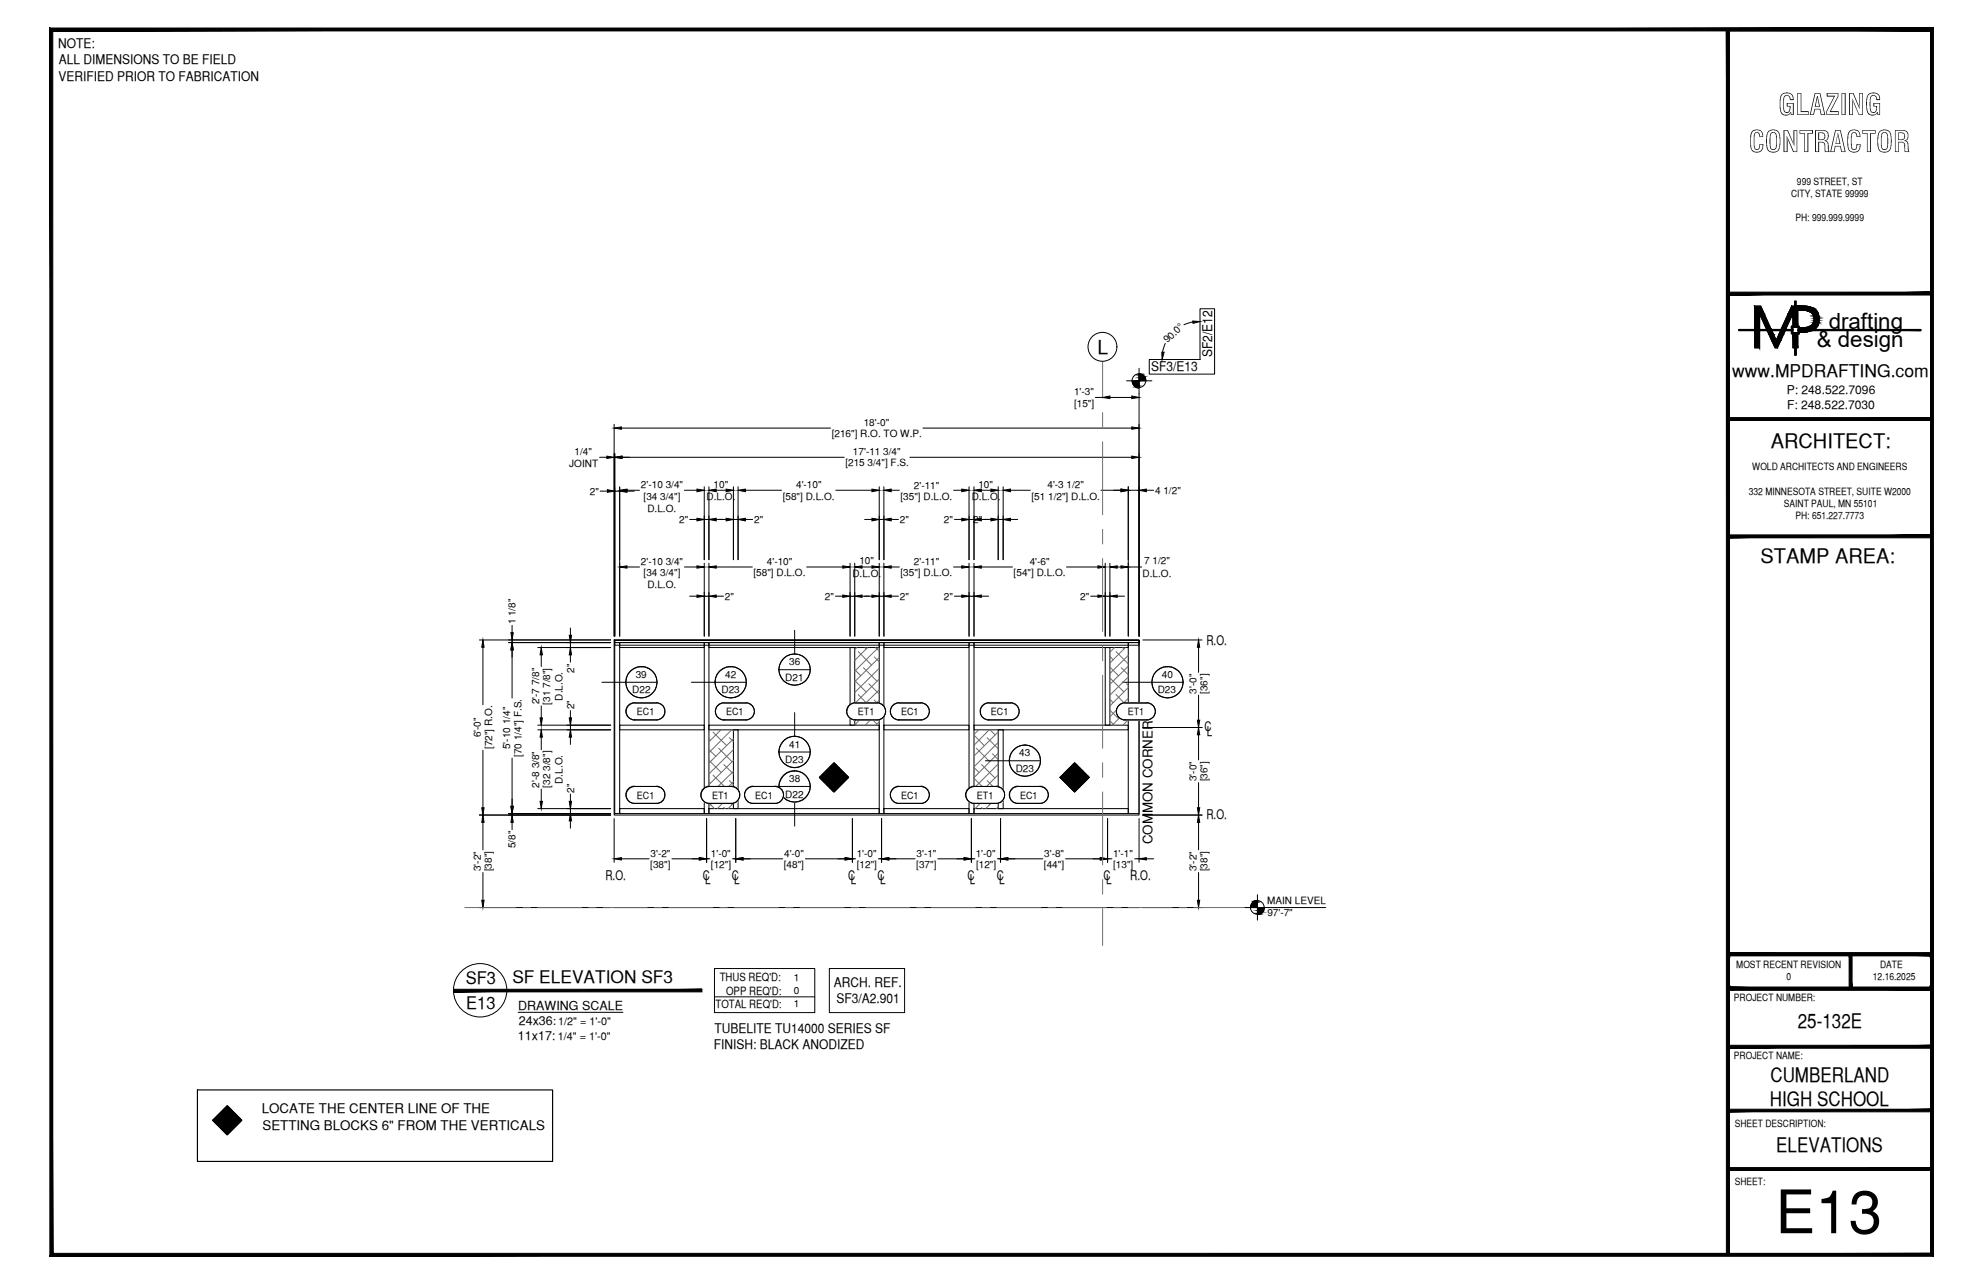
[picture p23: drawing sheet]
<svg xmlns="http://www.w3.org/2000/svg" width="432mm" height="279mm" viewBox="0 0 432 279" stroke-linecap="round" stroke-linejoin="round" font-family="sans-serif">
<defs><g id="words">
<text font-size="13.1" x="386.6" y="268.4">E13</text>
<g font-size="6.3">
<text x="387.2" y="25">GLAZING</text>
<text x="380.8" y="33.1">CONTRACTOR</text>
</g>
<g font-size="4.9">
<text x="398.2" y="71.5">drafting</text>
<text x="395.6" y="75.5">&amp; design</text>
</g>
<g font-size="4.4">
<text x="385.6" y="97.5">ARCHITECT:</text>
<text x="383.3" y="122.5">STAMP AREA:</text>
<text x="391.5" y="223.7">25-132E</text>
<text x="385.5" y="235.4">CUMBERLAND</text>
<text x="385.4" y="240.7">HIGH SCHOOL</text>
<text x="386.8" y="250.7">ELEVATIONS</text>
</g>
<text font-size="4.2" x="239" y="77">L</text>
<g font-size="3.8">
<text x="377.2" y="82">www.MPDRAFTING.com</text>
<text x="101.4" y="214.2">SF3</text>
<text x="111.6" y="213.9">SF ELEVATION SF3</text>
<text x="101.5" y="219.5">E13</text>
</g>
<g font-size="2.9">
<text x="12.6" y="10.5">NOTE:</text>
<text x="12.8" y="17.7">VERIFIED PRIOR TO FABRICATION</text>
<text x="12.8" y="14">ALL DIMENSIONS TO BE FIELD</text>
<text x="264" y="77.8" transform="rotate(-90 264 77.8)">SF2/E12</text>
<text x="250.7" y="80.8">SF3/E13</text>
<text x="262.7" y="140.4">R.O.</text>
<text x="262.3" y="159.1">C</text>
<text x="262.8" y="160.1">L</text>
<text x="262.7" y="178.2">R.O.</text>
<text x="251" y="183.7" transform="rotate(-90 251 183.7)">COMMON CORNER</text>
<text x="131.8" y="191.4">R.O.</text>
<text x="153" y="191.4">C</text>
<text x="159.3" y="191.4">C</text>
<text x="184.7" y="191.4">C</text>
<text x="191.1" y="191.4">C</text>
<text x="210.7" y="191.4">C</text>
<text x="217" y="191.4">C</text>
<text x="240.3" y="191.4">C</text>
<text x="246.1" y="191.4">R.O.</text>
<text x="153.5" y="192.3">L</text>
<text x="159.9" y="192.3">L</text>
<text x="185.3" y="192.3">L</text>
<text x="191.6" y="192.3">L</text>
<text x="211.2" y="192.3">L</text>
<text x="217.6" y="192.3">L</text>
<text x="240.9" y="192.3">L</text>
<text x="181.5" y="214.8">ARCH. REF.</text>
<text x="182.1" y="218.3">SF3/A2.901</text>
<text x="155.6" y="224.8">TUBELITE TU14000 SERIES SF</text>
<text x="155.4" y="228.3">FINISH: BLACK ANODIZED</text>
<text x="57" y="242.3">LOCATE THE CENTER LINE OF THE</text>
<text x="57.1" y="245.9">SETTING BLOCKS 6&quot; FROM THE VERTICALS</text>
</g>
<g font-size="2.7">
<text x="112.8" y="219.7">DRAWING SCALE</text>
<text x="112.8" y="226.3">11x17:</text>
<text x="113" y="223">24x36:</text>
</g>
<g font-size="2.6">
<text x="389.1" y="85.8">P: 248.522.7096</text>
<text x="389.1" y="89">F: 248.522.7030</text>
</g>
<g font-size="2.5">
<text x="156.7" y="213.6">THUS REQ'D:</text>
<text x="155.8" y="219.3">TOTAL REQ'D:</text>
<text x="158.1" y="216.5">OPP REQ'D:</text>
</g>
<g font-size="2.4">
<text x="121.5" y="226.3">1/4&quot; = 1'-0&quot;</text>
<text x="121.5" y="223.1">1/2&quot; = 1'-0&quot;</text>
</g>
<g font-size="2.2">
<text x="391.3" y="40.2">999 STREET, ST</text>
<text x="390" y="42.9">CITY, STATE 99999</text>
<text x="391" y="48.2">PH: 999.999.9999</text>
<text x="254.3" y="74.7" transform="rotate(-45 254.3 74.7)">90.0°</text>
<text x="233.9" y="86">1'-3&quot;</text>
<text x="233.9" y="88.5">[15&quot;]</text>
<text x="181.1" y="95.1">[216&quot;] R.O. TO W.P.</text>
<text x="188.1" y="92.7">18'-0&quot;</text>
<text x="124" y="101.6">JOINT</text>
<text x="125.1" y="98.9">1/4&quot;</text>
<text x="184.1" y="101.5">[215 3/4&quot;] F.S.</text>
<text x="185.7" y="99.1">17'-11 3/4&quot;</text>
<text x="128.5" y="107.6">2&quot;</text>
<text x="139.6" y="106.2">2'-10 3/4&quot;</text>
<text x="155.4" y="106.2">10&quot;</text>
<text x="173.4" y="106.2">4'-10&quot;</text>
<text x="199" y="106.3">2'-11&quot;</text>
<text x="213" y="106.2">10&quot;</text>
<text x="228.1" y="106.2">4'-3 1/2&quot;</text>
<text x="251.5" y="107.5">4 1/2&quot;</text>
<text x="380.8" y="107.6">332 MINNESOTA STREET, SUITE W2000</text>
<text x="381.6" y="102.3">WOLD ARCHITECTS AND ENGINEERS</text>
<text x="140.1" y="108.7">[34 3/4&quot;]</text>
<text x="141" y="111.4">D.L.O.</text>
<text x="147.9" y="113.9">2&quot;</text>
<text x="153.9" y="108.8">D.L.O.</text>
<text x="164.2" y="113.9">2&quot;</text>
<text x="170.4" y="108.7">[58&quot;] D.L.O.</text>
<text x="196" y="113.9">2&quot;</text>
<text x="196.1" y="108.7">[35&quot;] D.L.O.</text>
<text x="205.5" y="113.9">2&quot;</text>
<text x="211.6" y="108.8">D.L.O.</text>
<text x="211.9" y="113.9">2&quot;</text>
<text x="224.6" y="108.7">[51 1/2&quot;] D.L.O.</text>
<text x="388.4" y="110.3">SAINT PAUL, MN 55101</text>
<text x="391" y="113">PH: 651.227.7773</text>
<text x="139.6" y="122.9">2'-10 3/4&quot;</text>
<text x="140.1" y="125.3">[34 3/4&quot;]</text>
<text x="164.1" y="125.3">[58&quot;] D.L.O.</text>
<text x="167" y="122.9">4'-10&quot;</text>
<text x="185.6" y="125.5">D.L.O.</text>
<text x="187.1" y="122.8">10&quot;</text>
<text x="196.1" y="125.3">[35&quot;] D.L.O.</text>
<text x="199" y="123">2'-11&quot;</text>
<text x="220.7" y="125.3">[54&quot;] D.L.O.</text>
<text x="224.2" y="122.9">4'-6&quot;</text>
<text x="248.8" y="125.5">D.L.O.</text>
<text x="249.2" y="122.8">7 1/2&quot;</text>
<text x="141" y="128">D.L.O.</text>
<text x="157.9" y="130.5">2&quot;</text>
<text x="179.6" y="130.5">2&quot;</text>
<text x="196" y="130.5">2&quot;</text>
<text x="205.5" y="130.5">2&quot;</text>
<text x="235.2" y="130.5">2&quot;</text>
<text x="112.3" y="135.9" transform="rotate(-90 112.3 135.9)">1 1/8&quot;</text>
<text x="125" y="146.4" transform="rotate(-90 125 146.4)">2&quot;</text>
<text x="138.4" y="147.5">39</text>
<text x="157.9" y="147.5">42</text>
<text x="171" y="148.1">D21</text>
<text x="171.8" y="144.8">36</text>
<text x="253" y="147.5">40</text>
<text x="117.4" y="153.3" transform="rotate(-90 117.4 153.3)">2'-7 7/8&quot;</text>
<text x="119.8" y="153.4" transform="rotate(-90 119.8 153.4)">[31 7/8&quot;]</text>
<text x="122.5" y="152.5" transform="rotate(-90 122.5 152.5)">D.L.O.</text>
<text x="125" y="154.3" transform="rotate(-90 125 154.3)">2&quot;</text>
<text x="137.7" y="150.8">D22</text>
<text x="138.7" y="155.6">EC1</text>
<text x="157.1" y="150.8">D23</text>
<text x="158.1" y="155.6">EC1</text>
<text x="186.8" y="155.6">ET1</text>
<text x="196.2" y="155.6">EC1</text>
<text x="215.8" y="155.6">EC1</text>
<text x="245.6" y="155.6">ET1</text>
<text x="252.1" y="150.8">D23</text>
<text x="260.5" y="150.9" transform="rotate(-90 260.5 150.9)">3'-0&quot;</text>
<text x="263" y="151" transform="rotate(-90 263 151)">[36&quot;]</text>
<text x="104.7" y="160.5" transform="rotate(-90 104.7 160.5)">6'-0&quot;</text>
<text x="107.2" y="163" transform="rotate(-90 107.2 163)">[72&quot;] R.O.</text>
<text x="111.1" y="163" transform="rotate(-90 111.1 163)">5'-10 1/4&quot;</text>
<text x="113.5" y="164.7" transform="rotate(-90 113.5 164.7)">[70 1/4&quot;] F.S.</text>
<text x="171" y="166">D23</text>
<text x="171.8" y="162.7">41</text>
<text x="221.2" y="167.9">D23</text>
<text x="221.9" y="164.6">43</text>
<text x="117.4" y="171.4" transform="rotate(-90 117.4 171.4)">2'-8 3/8&quot;</text>
<text x="119.8" y="171.4" transform="rotate(-90 119.8 171.4)">[32 3/8&quot;]</text>
<text x="122.5" y="170.6" transform="rotate(-90 122.5 170.6)">D.L.O.</text>
<text x="125" y="172.5" transform="rotate(-90 125 172.5)">2&quot;</text>
<text x="138.7" y="173.8">EC1</text>
<text x="155.1" y="173.8">ET1</text>
<text x="164.5" y="173.8">EC1</text>
<text x="171" y="173.5">D22</text>
<text x="171.8" y="170.2">38</text>
<text x="196.2" y="173.8">EC1</text>
<text x="212.7" y="173.8">ET1</text>
<text x="222.1" y="173.8">EC1</text>
<text x="260.5" y="170" transform="rotate(-90 260.5 170)">3'-0&quot;</text>
<text x="263" y="170.1" transform="rotate(-90 263 170.1)">[36&quot;]</text>
<text x="112.3" y="184.6" transform="rotate(-90 112.3 184.6)">5/8&quot;</text>
<text x="104.7" y="189.5" transform="rotate(-90 104.7 189.5)">3'-2&quot;</text>
<text x="107.1" y="189.6" transform="rotate(-90 107.1 189.6)">[38&quot;]</text>
<text x="141.6" y="188.8">[38&quot;]</text>
<text x="141.7" y="186.4">3'-2&quot;</text>
<text x="154.8" y="186.4">1'-0&quot;</text>
<text x="154.8" y="188.8">[12&quot;]</text>
<text x="170.7" y="188.8">[48&quot;]</text>
<text x="170.8" y="186.4">4'-0&quot;</text>
<text x="186.6" y="186.4">1'-0&quot;</text>
<text x="186.6" y="188.8">[12&quot;]</text>
<text x="199.5" y="188.8">[37&quot;]</text>
<text x="199.6" y="186.4">3'-1&quot;</text>
<text x="212.5" y="186.4">1'-0&quot;</text>
<text x="212.5" y="188.8">[12&quot;]</text>
<text x="227.3" y="188.8">[44&quot;]</text>
<text x="227.4" y="186.4">3'-8&quot;</text>
<text x="242.4" y="186.5">1'-1&quot;</text>
<text x="242.4" y="188.8">[13&quot;]</text>
<text x="260.5" y="189.5" transform="rotate(-90 260.5 189.5)">3'-2&quot;</text>
<text x="263" y="189.6" transform="rotate(-90 263 189.6)">[38&quot;]</text>
<text x="275.9" y="196.7">MAIN LEVEL</text>
<text x="276" y="199.4">97'-7&quot;</text>
<text x="172.8" y="213.4">1</text>
<text x="378.1" y="210.6">MOST RECENT REVISION</text>
<text x="389" y="213.3">0</text>
<text x="407.8" y="213.2">12.16.2025</text>
<text x="409.4" y="210.6">DATE</text>
<text x="172.8" y="216.3">0</text>
<text x="172.8" y="219.1">1</text>
<text x="377.6" y="217.8">PROJECT NUMBER:</text>
<text x="377.6" y="230.4">PROJECT NAME:</text>
<text x="377.8" y="245.2">SHEET DESCRIPTION:</text>
<text x="377.8" y="257.9">SHEET:</text>
</g>
</g></defs>
<!-- layer: COMPONENTS -->
<g fill="none" stroke="#000" stroke-width=".22">
<path d="M133.9 139.8h1v37.2h-1zM133.9 139.3h114.1v1.1h-114.1v-1.1v.5h114.1v-.5zM134.9 139.8h18.5v1.1h-18.5zM153.4 139.8h1v37.2h-1zM154.4 139.8h37.1v1.1h-37.1zM191.5 139.8h1v37.2h-1zM192.5 139.8h18.5v1.1h-18.5zM211 139.8h1.1v37.2h-1.1zM212.1 139.8h33.6v1.1h-33.6zM245.7 139.8h2.3v37.2h-2.3zM134.9 157.8h18.5v1h-18.5zM154.4 157.8h37.1v1h-37.1z"/>
<path d="M159.7 158.8h1v17.2h-1zM185.1 140.9h1v16.9h-1zM192.5 157.8h18.5v1h-18.5zM212.1 157.8h33.6v1h-33.6zM217.4 158.8h1v17.2h-1zM240.7 140.9h1v16.9h-1zM134.9 176h18.5v1h-18.5zM154.4 176h37.1v1h-37.1zM192.5 176h18.5v1h-18.5zM212.1 176h33.6v1h-33.6z"/>
</g>
<!-- layer: ROUGH OPENING -->
<path d="M133.7 139.3h114.3v38.1h-114.3z" fill="none" stroke="#000" stroke-width=".22"/>
<!-- layer: DIM -->
<g fill="none" stroke="#000" stroke-width=".22">
<path d="M130.6 99.5h1.5M133.7 92.3v46.1M133.7 99.5h.2M133.9 98.7v39.7M135.3 93.2h45.5M135.4 99.5h48.4M198.1 99.5h48.3M201 93.2h45.4M248 92.3v46.1M130.7 106.9h1.6M133.9 106.9h1M134.9 105.9v32.5"/>
<path d="M136.5 106.9h1.6M136.5 106.7h2.8M149 106.7h2.8M150.2 113h1.6M153.4 105.9v15.9M153.4 113h1M154.4 105.9v15.9M156 106.7h2.1M156 113h2.1M159.7 113h1M159.7 105.9v15.9M160.7 105.9v15.9"/>
<path d="M162.3 106.7h7.9M162.3 113h1.6M182 106.7h7.9M188.3 113h1.6M191.5 105.9v15.9M191.5 113h1M192.5 105.9v15.9M194.1 106.7h1.7M194.1 113h1.5M207.6 106.7h1.8M207.8 113h1.6M211 105.9v15.9"/>
<path d="M211 113h1.1M212.1 105.9v15.9M213.7 106.7h2.1M213.7 113h2.1M217.4 113h1M217.4 105.9v15.9M218.4 105.9v15.9M220 106.7h4.3M220 113h1.6M239.7 106.7h4.4M245.7 105.9v32.5M245.7 106.7h2.3"/>
<path d="M249.6 106.7h1.6M104.4 139.3h28.6M110.7 139.8h22.3M111.5 136.1v1.6M111.5 139.3v.5M124.2 136.7v1.5M124.2 139.8v1.1M136.5 123.4h2.8M149 123.4h2.8M150.2 129.7h1.6M153.4 129.7h1M153.4 122.6v15.8"/>
<path d="M154.4 122.6v15.8M156 129.7h1.5M156 123.4h7.8M175.6 123.4h7.9M181.9 129.7h1.6M185.1 129.7h1M185.1 122.6v15.8M186.1 122.6v15.8M187.7 129.7h2.2M187.7 123.4h2.2M191.5 122.6v15.8M191.5 129.7h1"/>
<path d="M192.5 122.6v15.8M194.1 129.7h1.5M194.1 123.4h1.7M207.6 123.4h1.8M207.8 129.7h1.6M211 129.7h1.1M211 122.6v15.8M212.1 122.6v15.8M213.7 129.7h1.6M213.7 123.4h6.8M232.2 123.4h6.9M237.5 129.7h1.6"/>
<path d="M240.7 129.7h1M240.7 122.6v15.8M241.7 122.6v15.8M243.3 129.7h1.6M243.3 123.4h.8M245.7 123.4h2.9M248.9 139.3h12.8M105.2 140.8v12.6M111.5 141.4v10.5M117.1 140.9h15.9M117.1 158.8h15.9M117.1 157.8h15.9"/>
<path d="M117.9 142.5v2.5M117.9 153.6v2.6M124.2 142.5v1.6M124.2 154.6v1.6M124.2 157.8v1M248.9 158.3h12.8M261 140.8v5.5M261 151.3v5.4M261 159.9v5.5M104.4 177.4h28.6M105.2 163.3v12.5M105.2 178.9v6"/>
<path d="M110.7 177h22.3M111.5 165v10.5M111.5 177v.4M111.5 178.9v1.6M117.1 176h15.9M117.9 160.4v2.7M117.9 171.7v2.7M124.2 160.4v1.6M124.2 172.8v1.6M124.2 176v1M124.2 178.6v1.6M133.7 178.1v9.5"/>
<path d="M153.9 178.1v9.5M160.2 178.1v9.5M185.6 178.1v9.5M192 178.1v9.5M211.5 178.1v9.5M217.9 178.1v9.5M241.2 178.1v9.5M248 178.1v9.5M248.9 177.4h12.8M261 170.3v5.5M261 178.9v6M104.4 197.5h28.6"/>
<path d="M105.2 189.9v6M135.3 186.9h6.1M146.3 186.9h6M153.9 186.9h.7M159.5 186.9h.7M161.8 186.9h8.6M175.4 186.9h8.6M185.6 186.9h.7M191.3 186.9h.7M193.5 186.9h5.8M204.2 186.9h5.7M211.5 186.9h.8"/>
<path d="M217.2 186.9h.7M219.5 186.9h7.6M232 186.9h7.6M241.2 186.9h.9M247.1 186.9h.9M248.9 197.5h12.8M249.6 186.9h1.6M261 189.9v6"/>
</g>
<g fill="#000" stroke="#000" stroke-width=".22">
<path d="M132.1 99.3l1.6 .2-1.6 .3zM133.7 93.2l1.6-.3v.5zM133.9 99.5l1.5-.2v.5zM246.4 92.9l1.6 .3-1.6 .2zM246.4 99.3l1.6 .2-1.6 .3zM132.3 106.6l1.6 .3-1.6 .2zM134.9 106.9l1.6-.3v.5zM134.9 106.7l1.6-.3v.6zM151.8 106.4l1.6 .3-1.6 .3zM151.8 112.8l1.6 .2-1.6 .3zM154.4 113l1.6-.2v.5zM154.4 106.7l1.6-.3v.6z"/>
<path d="M158.1 106.4l1.6 .3-1.6 .3zM158.1 112.8l1.6 .2-1.6 .3zM160.7 106.7l1.6-.3v.6zM160.7 113l1.6-.2v.5zM189.9 112.8l1.6 .2-1.6 .3zM189.9 106.4l1.6 .3-1.6 .3zM192.5 113l1.6-.2v.5zM192.5 106.7l1.6-.3v.6zM209.4 112.8l1.6 .2-1.6 .3zM209.4 106.4l1.6 .3-1.6 .3zM212.1 113l1.6-.2v.5zM212.1 106.7l1.6-.3v.6z"/>
<path d="M215.8 112.8l1.6 .2-1.6 .3zM215.8 106.4l1.6 .3-1.6 .3zM218.4 113l1.6-.2v.5zM218.4 106.7l1.6-.3v.6zM244.1 106.4l1.6 .3-1.6 .3zM248 106.7l1.6-.3v.6zM111.3 137.7h.5l-.3 1.6zM124 138.2h.5l-.3 1.6zM134.9 123.4l1.6-.3v.5zM151.8 123.1l1.6 .3-1.6 .2zM151.8 129.5l1.6 .2-1.6 .3zM154.4 129.7l1.6-.2v.5z"/>
<path d="M154.4 123.4l1.6-.3v.5zM183.5 123.1l1.6 .3-1.6 .2zM183.5 129.5l1.6 .2-1.6 .3zM186.1 123.4l1.6-.3v.5zM186.1 129.7l1.6-.2v.5zM189.9 129.5l1.6 .2-1.6 .3zM189.9 123.1l1.6 .3-1.6 .2zM192.5 129.7l1.6-.2v.5zM192.5 123.4l1.6-.3v.5zM209.4 129.5l1.6 .2-1.6 .3zM209.4 123.1l1.6 .3-1.6 .2zM212.1 129.7l1.6-.2v.5z"/>
<path d="M212.1 123.4l1.6-.3v.5zM239.1 129.5l1.6 .2-1.6 .3zM239.1 123.1l1.6 .3-1.6 .2zM241.7 129.7l1.6-.2v.5zM241.7 123.4l1.6-.3v.5zM244.1 123.1l1.6 .3-1.6 .2zM105.2 139.3l.2 1.5h-.5zM111.5 139.8l.3 1.6h-.5zM117.9 140.9l.2 1.6h-.5zM117.6 156.2h.5l-.2 1.6zM124.2 140.9l.3 1.6h-.5zM124 156.2h.5l-.3 1.6z"/>
<path d="M261 158.3l.2 1.6h-.5zM261 139.3l.2 1.5h-.5zM260.7 156.7h.5l-.2 1.6zM104.9 175.8h.5l-.2 1.6zM105.2 177.4l.2 1.5h-.5zM111.3 175.5h.5l-.3 1.5zM111.5 177.4l.3 1.5h-.5zM117.9 158.8l.2 1.6h-.5zM117.6 174.4h.5l-.2 1.6zM124.2 177l.3 1.6h-.5zM124 174.4h.5l-.3 1.6zM124.2 158.8l.3 1.6h-.5z"/>
<path d="M260.7 175.8h.5l-.2 1.6zM261 177.4l.2 1.5h-.5zM104.9 195.9h.5l-.2 1.6zM133.7 186.9l1.6-.3v.5zM152.3 186.6l1.6 .3-1.6 .2zM160.2 186.9l1.6-.3v.5zM184 186.6l1.6 .3-1.6 .2zM192 186.9l1.5-.3v.5zM209.9 186.6l1.6 .3-1.6 .2zM217.9 186.9l1.6-.3v.5zM239.6 186.6l1.6 .3-1.6 .2zM248 186.9l1.6-.3v.5z"/>
<path d="M260.7 195.9h.5l-.2 1.6z"/>
</g>
<!-- layer: MEDIUM_1 -->
<path d="M133.7 197.5h114.3" fill="none" stroke="#000" stroke-width=".22"/>
<!-- layer: SYMBOLS -->
<g fill="none" stroke="#fff" stroke-width=".22">
<path d="M137.9 156.7h5.4h-5.1h4.7M139.7 145.1l.8 .1M142.9 153h-5h5.4M157.3 156.7h5.5h-5.1h4.7M159.1 145.1l.9 .1M162.4 153h-5.1h5.5M173 142.3l.9 .1M185.9 156.7h5.4h-5.1h4.8M191 153h-5.1h5.4M195.4 156.7h5.5h-5.1h4.7M200.5 153h-5.1h5.5M215 156.7h5.4h-5.1h4.8"/>
<path d="M220.1 153h-5.1h5.4M244.6 156.7h5.5h-5.1h4.7M249.7 153h-5.1h5.5M254.3 145.1l-.9 .1M137.9 174.8h5.4h-5.1h4.7M142.9 171.1l-5 .1h5.4M154.2 174.8h5.4h-5.1h4.8M159.3 171.1l-5.1 .1h5.4M163.6 174.8h5.5h-5.1h4.8M168.8 171.1l-5.2 .1h5.5M173 160.2l.9 .1M173 167.8l.9 .1"/>
<path d="M195.4 174.8h5.5h-5.1h4.7M200.5 171.1l-5.1 .1h5.5M211.8 174.8h5.4h-5h4.7M216.9 171.1l-5.1 .1h5.4M221.4 174.8h5.4h-5.1h4.7M223.2 162.1l.8 .1M226.4 171.1l-5 .1h5.4"/>
</g>
<g fill="#fff" stroke="#fff" stroke-width=".22">
<path d="M171.3 148.7l1.7 .4zM171.3 148.7l2.6 .3-.9 .1zM170.6 148.1l.7 .6 2.6 .3zM170.6 148.1l4.2 .6-.9 .3zM170.1 147.4l.5 .7 4.2 .6zM170.1 147.4l5.4 .7-.7 .6zM169.7 146.6l.4 .8 5.4 .7zM169.7 146.6l6.3 .8-.5 .7zM169.6 145.7l.1 .9 6.3 .8zM169.6 145.7l6.7 .9-.3 .8zM169.7 144.8l-.1 .9 6.7 .9zM169.7 144.8l6.8 .9-.2 .9zM170.1 144l-.4 .8 6.8 .9zM170.1 144l6.2 .8 .2 .9zM170.6 143.3l-.5 .7 6.2 .8zM170.6 143.3l5.4 .7 .3 .8zM170.6 143.3l5.4 .7-4.7-1.3zM171.3 142.7l4.2 .6 .5 .7zM171.3 142.7l4.2 .6-3.4-.9zM172.1 142.4l2.7 .3 .7 .6zM172.1 142.4l2.7 .3-1.8-.4zM173 142.3l1.8 .4z"/>
<path d="M171.3 166.6l.8 .3 .9 .2zM171.3 166.6l2.6 .3-.9 .2zM170.6 166.1l.7 .5 2.6 .3zM170.6 166.1l4.2 .5-.9 .3zM170.1 165.4l.5 .7 4.2 .5zM170.1 165.4l5.4 .7-.7 .5zM169.7 164.5l.4 .9 5.4 .7zM169.7 164.5l6.3 .9-.5 .7zM169.6 163.6l.1 .9 6.3 .9zM169.6 163.6l6.7 .9-.3 .9zM169.7 162.8l-.1 .8 6.7 .9zM169.7 162.8l6.8 .8-.2 .9zM170.1 161.9l-.4 .9 6.8 .8zM170.1 161.9l6.2 .9 .2 .8zM170.6 161.2l-.5 .7 6.2 .9zM170.6 161.2l5.4 .7 .3 .9zM170.6 161.2l5.4 .7-4.7-1.2zM171.3 160.7l4.2 .5 .5 .7zM171.3 160.7l4.2 .5-3.4-.9zM172.1 160.3l2.7 .4 .7 .5zM172.1 160.3l2.7 .4-1.8-.5zM173 160.2l1.8 .5z"/>
<path d="M171.3 174.1l1.7 .5zM171.3 174.1l2.6 .3-.9 .2zM170.6 173.5l.7 .6 2.6 .3zM170.6 173.5l4.2 .6-.9 .3zM170.1 172.8l.5 .7 4.2 .6zM170.1 172.8l5.4 .7-.7 .6zM169.7 172l.4 .8 5.4 .7zM169.7 172l6.3 .8-.5 .7zM169.6 171.1l.1 .9 6.3 .8zM169.6 171.1l6.7 .9-.3 .8zM169.7 170.3l-.1 .8 6.7 .9zM169.7 170.3l6.8 .8-.2 .9zM170.1 169.5l-.4 .8 6.8 .8zM170.1 169.5l6.2 .8 .2 .8zM170.6 168.8l-.5 .7 6.2 .8zM170.6 168.8l5.4 .7 .3 .8zM170.6 168.8l5.4 .7-4.7-1.3zM171.3 168.2l4.2 .6 .5 .7zM171.3 168.2l4.2 .6-3.4-.9zM172.1 167.9l2.7 .3 .7 .6zM172.1 167.9l2.7 .3-1.8-.4zM173 167.8l1.8 .4z"/>
<path d="M138 151.4l1.7 .5zM138 151.4l2.5 .4-.8 .1zM137.3 150.9l.7 .5 2.5 .4zM137.3 150.9l4.1 .5-.9 .4zM136.7 150.2l.6 .7 4.1 .5zM136.7 150.2l5.3 .7-.6 .5zM136.4 149.4l.3 .8 5.3 .7zM136.4 149.4l6.2 .8-.6 .7zM136.3 148.5l.1 .9 6.2 .8zM136.3 148.5l6.6 .9-.3 .8zM136.4 147.6l-.1 .9 6.6 .9zM136.4 147.6l6.7 .9-.2 .9zM136.7 146.7l-.3 .9 6.7 .9zM136.7 146.7l6.2 .9 .2 .9zM137.3 146l-.6 .7 6.2 .9zM137.3 146l5.3 .7 .3 .9zM137.3 146l5.3 .7-4.6-1.2zM138 145.5l4 .5 .6 .7zM138 145.5l4 .5-3.2-.8zM138.8 145.2l2.6 .3 .6 .5zM138.8 145.2l2.6 .3-1.7-.4zM139.7 145.1l.8 .1 .9 .3z"/>
<path d="M157.4 151.4l1.7 .5zM157.4 151.4l2.6 .4-.9 .1zM156.7 150.9l.7 .5 2.6 .4zM156.7 150.9l4.1 .5-.8 .4zM156.1 150.2l.6 .7 4.1 .5zM156.1 150.2l5.4 .7-.7 .5zM155.8 149.4l.3 .8 5.4 .7zM155.8 149.4l6.3 .8-.6 .7zM155.7 148.5l.1 .9 6.3 .8zM155.7 148.5l6.7 .9-.3 .8zM155.8 147.6l-.1 .9 6.7 .9zM155.8 147.6l6.7 .9-.1 .9zM156.1 146.7l-.3 .9 6.7 .9zM156.1 146.7l6.3 .9 .1 .9zM156.7 146l-.6 .7 6.3 .9zM156.7 146l5.4 .7 .3 .9zM156.7 146l5.4 .7-4.7-1.2zM157.4 145.5l4.1 .5 .6 .7zM157.4 145.5l4.1 .5-3.3-.8zM158.2 145.2l2.6 .3 .7 .5zM158.2 145.2l2.6 .3-1.7-.4zM159.1 145.1l.9 .1 .8 .3z"/>
<path d="M254.3 151.9l1.6-.5zM253.4 151.8l.9 .1 1.6-.5zM253.4 151.8l3.3-.9-.8 .5zM252.5 151.4l.9 .4 3.3-.9zM252.5 151.4l4.7-1.2-.5 .7zM251.8 150.9l.7 .5 4.7-1.2zM251.8 150.9l5.7-1.5-.3 .8zM251.3 150.2l.5 .7 5.7-1.5zM251.3 150.2l6.3-1.7-.1 .9zM251 149.4l.3 .8 6.3-1.7zM251 149.4l6.5-1.8 .1 .9zM250.8 148.5l.2 .9 6.5-1.8zM250.8 148.5l6.4-1.8 .3 .9zM251 147.6l-.2 .9 6.4-1.8zM251 147.6l5.7-1.6 .5 .7zM251.3 146.7l-.3 .9 5.7-1.6zM251.3 146.7l4.6-1.2 .8 .5zM251.8 146l-.5 .7 4.6-1.2zM251.8 146l3.3-.8 .8 .3zM251.8 146l3.3-.8-2.6 .3zM252.5 145.5l1.8-.4 .8 .1zM252.5 145.5l1.8-.4-.9 .1z"/>
<path d="M137.3 153.2l.6-.2h5.4zM137.3 153.2h6.6l-.6-.2zM136.8 153.6l.5-.4h6.6zM136.8 153.6h7.6l-.5-.4zM136.8 153.6h7.6l-7.9 .6zM136.5 154.2h8.2l-.3-.6zM136.5 154.2h8.2l-8.4 .6zM136.3 154.8h8.5l-.1-.6zM136.3 154.8h8.5l-8.3 .6zM136.5 155.4h8.2l.1-.6zM136.5 155.4h8.2l-7.9 .6zM136.8 156h7.6l.3-.6zM136.8 156h7.6l-7.1 .4zM137.3 156.4h6.6l.5-.4zM137.3 156.4h6.6l-6 .3zM137.9 156.7h5.4l.6-.3z"/>
<path d="M156.7 153.2l.6-.2h5.5zM156.7 153.2h6.6l-.5-.2zM156.2 153.6l.5-.4h6.6zM156.2 153.6h7.6l-.5-.4zM156.2 153.6h7.6l-7.9 .6zM155.9 154.2h8.2l-.3-.6zM155.9 154.2h8.2l-8.3 .6zM155.8 154.8h8.5l-.2-.6zM155.8 154.8h8.5l-8.4 .6zM155.9 155.4h8.2l.2-.6zM155.9 155.4h8.2l-7.9 .6zM156.2 156h7.6l.3-.6zM156.2 156h7.6l-7.1 .4zM156.7 156.4h6.6l.5-.4zM156.7 156.4h6.6l-6 .3zM157.3 156.7h5.5l.5-.3z"/>
<path d="M137.3 171.4l.6-.2h5.4zM137.3 171.4h6.6l-.6-.2zM136.8 171.8l.5-.4h6.6zM136.8 171.8h7.6l-.5-.4zM136.8 171.8h7.6l-7.9 .5zM136.5 172.3h8.2l-.3-.5zM136.5 172.3h8.2l-8.4 .7zM136.3 173h8.5l-.1-.7zM136.3 173h8.5l-8.3 .6zM136.5 173.6h8.2l.1-.6zM136.5 173.6h8.2l-7.9 .6zM136.8 174.2h7.6l.3-.6zM136.8 174.2h7.6l-7.1 .4zM137.3 174.6h6.6l.5-.4zM137.3 174.6h6.6l-6 .2zM137.9 174.8h5.4l.6-.2z"/>
<path d="M163.1 171.4l.5-.2h5.5zM163.1 171.4h6.6l-.6-.2zM162.6 171.8l.5-.4h6.6zM162.6 171.8h7.6l-.5-.4zM162.6 171.8h7.6l-8 .5zM162.2 172.3h8.3l-.3-.5zM162.2 172.3h8.3l-8.4 .7zM162.1 173h8.5l-.1-.7zM162.1 173h8.5l-8.4 .6zM162.2 173.6h8.3l.1-.6zM162.2 173.6h8.3l-7.9 .6zM162.6 174.2h7.6l.3-.6zM162.6 174.2h7.6l-7.1 .4zM163.1 174.6h6.6l.5-.4zM163.1 174.6h6.6l-6.1 .2zM163.6 174.8h5.5l.6-.2z"/>
<path d="M194.8 153.2l.6-.2h5.5zM194.8 153.2h6.6l-.5-.2zM194.3 153.6l.5-.4h6.6zM194.3 153.6h7.6l-.5-.4zM194.3 153.6h7.6l-7.9 .6zM194 154.2h8.2l-.3-.6zM194 154.2h8.2l-8.3 .6zM193.9 154.8h8.5l-.2-.6zM193.9 154.8h8.5l-8.4 .6zM194 155.4h8.2l.2-.6zM194 155.4h8.2l-7.9 .6zM194.3 156h7.6l.3-.6zM194.3 156h7.6l-7.1 .4zM194.8 156.4h6.6l.5-.4zM194.8 156.4h6.6l-6 .3zM195.4 156.7h5.5l.5-.3z"/>
<path d="M194.8 171.4l.6-.2h5.5zM194.8 171.4h6.6l-.5-.2zM194.3 171.8l.5-.4h6.6zM194.3 171.8h7.6l-.5-.4zM194.3 171.8h7.6l-7.9 .5zM194 172.3h8.2l-.3-.5zM194 172.3h8.2l-8.3 .7zM193.9 173h8.5l-.2-.7zM193.9 173h8.5l-8.4 .6zM194 173.6h8.2l.2-.6zM194 173.6h8.2l-7.9 .6zM194.3 174.2h7.6l.3-.6zM194.3 174.2h7.6l-7.1 .4zM194.8 174.6h6.6l.5-.4zM194.8 174.6h6.6l-6 .2zM195.4 174.8h5.5l.5-.2z"/>
<path d="M214.4 153.2l.6-.2h5.4zM214.4 153.2h6.6l-.6-.2zM213.9 153.6l.5-.4h6.6zM213.9 153.6h7.6l-.5-.4zM213.9 153.6h7.6l-7.9 .6zM213.6 154.2h8.2l-.3-.6zM213.6 154.2h8.2l-8.3 .6zM213.5 154.8h8.4l-.1-.6zM213.5 154.8h8.4l-8.3 .6zM213.6 155.4h8.2l.1-.6zM213.6 155.4h8.2l-7.9 .6zM213.9 156h7.6l.3-.6zM213.9 156h7.6l-7.1 .4zM214.4 156.4h6.6l.5-.4zM214.4 156.4h6.6l-6 .3zM215 156.7h5.4l.6-.3z"/>
<path d="M220.7 171.4l.7-.2h5.4zM220.7 171.4h6.6l-.5-.2zM220.7 171.4h6.6l-7 .4zM220.3 171.8h7.5l-.5-.4zM220.3 171.8h7.5l-7.9 .5zM219.9 172.3h8.3l-.4-.5zM219.9 172.3h8.3l-8.4 .7zM219.8 173h8.5l-.1-.7zM219.8 173h8.5l-8.4 .6zM219.9 173.6h8.3l.1-.6zM219.9 173.6h8.3l-8 .6zM220.2 174.2h7.6l.4-.6zM220.2 174.2h7.6l-7.1 .4zM220.7 174.6h6.6l.5-.4zM220.7 174.6h6.6l-5.9 .2zM221.4 174.8h5.4l.5-.2z"/>
<path d="M244 153.2l.6-.2h5.5zM244 153.2h6.6l-.5-.2zM243.5 153.6l.5-.4h6.6zM243.5 153.6h7.6l-.5-.4zM243.5 153.6h7.6l-7.9 .6zM243.2 154.2h8.3l-.4-.6zM243.2 154.2h8.3l-8.4 .6zM243.1 154.8h8.5l-.1-.6zM243.1 154.8h8.5l-8.4 .6zM243.2 155.4h8.3l.1-.6zM243.2 155.4h8.3l-8 .6zM243.5 156h7.6l.4-.6zM243.5 156h7.6l-7.1 .4zM244 156.4h6.6l.5-.4zM244 156.4h6.6l-6 .3zM244.6 156.7h5.5l.5-.3z"/>
<path d="M153.5 171.4l.7-.2h5.4zM153.5 171.4h6.6l-.5-.2zM153.5 171.4h6.6l-7 .4zM153.1 171.8h7.6l-.6-.4zM153.1 171.8h7.6l-7.9 .5zM152.8 172.3h8.2l-.3-.5zM152.8 172.3h8.2l-8.3 .7zM152.7 173h8.4l-.1-.7zM152.7 173h8.4l-8.4 .6zM152.7 173.6h8.3l.1-.6zM152.7 173.6h8.3l-7.9 .6zM153.1 174.2h7.6l.3-.6zM153.1 174.2h7.6l-7.2 .4zM153.5 174.6h6.7l.5-.4zM153.5 174.6h6.7l-6 .2zM154.2 174.8h5.4l.6-.2z"/>
<path d="M185.3 153.2l.6-.2h5.4zM185.3 153.2h6.6l-.6-.2zM184.8 153.6l.5-.4h6.6zM184.8 153.6h7.6l-.5-.4zM184.8 153.6h7.6l-7.9 .6zM184.5 154.2h8.2l-.3-.6zM184.5 154.2h8.2l-8.3 .6zM184.4 154.8h8.4l-.1-.6zM184.4 154.8h8.4l-8.3 .6zM184.5 155.4h8.2l.1-.6zM184.5 155.4h8.2l-7.9 .6zM184.8 156h7.6l.3-.6zM184.8 156h7.6l-7.1 .4zM185.3 156.4h6.7l.4-.4zM185.3 156.4h6.7l-6.1 .3zM185.9 156.7h5.4l.7-.3z"/>
<path d="M211.3 171.4l.5-.2h5.4zM211.3 171.4h6.6l-.7-.2zM210.8 171.8l.5-.4h6.6zM210.8 171.8h7.6l-.5-.4zM210.8 171.8h7.6l-8 .5zM210.4 172.3h8.3l-.3-.5zM210.4 172.3h8.3l-8.4 .7zM210.3 173h8.5l-.1-.7zM210.3 173h8.5l-8.4 .6zM210.4 173.6h8.3l.1-.6zM210.4 173.6h8.3l-7.9 .6zM210.8 174.2h7.6l.3-.6zM210.8 174.2h7.6l-7.1 .4zM211.3 174.6h6.6l.5-.4zM211.3 174.6h6.6l-6.1 .2zM211.8 174.8h5.4l.7-.2z"/>
<path d="M221.5 168.5l1.7 .4zM221.5 168.5l2.5 .3-.8 .1zM220.8 168l.7 .5 2.5 .3zM220.8 168l4.1 .5-.9 .3zM220.2 167.2l.6 .8 4.1 .5zM220.2 167.2l5.4 .8-.7 .5zM219.9 166.4l.3 .8 5.4 .8zM219.9 166.4l6.2 .8-.5 .8zM219.8 165.5l.1 .9 6.2 .8zM219.8 165.5l6.6 .9-.3 .8zM219.9 164.7l-.1 .8 6.6 .9zM219.9 164.7l6.7 .8-.2 .9zM220.2 163.8l-.3 .9 6.7 .8zM220.2 163.8l6.2 .9 .2 .8zM220.8 163.1l-.6 .7 6.2 .9zM220.8 163.1l5.3 .7 .3 .9zM220.8 163.1l5.3 .7-4.6-1.2zM221.5 162.6l4.1 .5 .5 .7zM221.5 162.6l4.1 .5-3.3-.9zM222.3 162.2l2.6 .4 .7 .5zM222.3 162.2l2.6 .4-1.7-.5zM223.2 162.1l1.7 .5z"/>
</g>
<g fill="none" stroke="#000" stroke-width=".22">
<path d="M253.7 74.7l-.6 1.9M259.7 70.1l-1.9 .6M245.3 82.9h5.5M248 80.1v5.6M173 137.2v5.1M131.1 148.5h12M136.8 153.6l1.1-.6h5a1.84 1.84 0 0 1 1.9 1.8 1.84 1.84 0 0 1-1.9 1.9h-4.7a1.84 1.84 0 0 1-1.7-1.1 1.84 1.84 0 0 1 .3-2zM138.1 152.9a1.87 1.87 0 0 0-1.8 1.9 1.87 1.87 0 0 0 1.8 1.9M138.2 153h4.7M138.2 156.7h4.7M142.9 152.9a1.87 1.87 0 0 1 1.9 1.9 1.87 1.87 0 0 1-1.9 1.9M150.6 148.5h11.9"/>
<path d="M156.2 153.6l1.1-.6h5.1a1.84 1.84 0 0 1 1.9 1.8 1.84 1.84 0 0 1-1.9 1.9h-4.7a1.84 1.84 0 0 1-1.8-1.1 1.84 1.84 0 0 1 .3-2zM157.6 152.9a1.87 1.87 0 0 0-1.8 1.9 1.87 1.87 0 0 0 1.8 1.9M157.7 153h4.7M157.7 156.7h4.7M162.4 152.9a1.87 1.87 0 0 1 1.9 1.9 1.87 1.87 0 0 1-1.9 1.9M169.6 145.7h6.9M173 155.1v5.1M184.8 153.6l1.1-.6h5.1a1.84 1.84 0 0 1 1.8 1.8 1.84 1.84 0 0 1-1.8 1.9h-4.8a1.84 1.84 0 0 1-1.6-1.1 1.84 1.84 0 0 1 .2-2zM186.2 152.9a1.87 1.87 0 0 0-1.9 1.9 1.87 1.87 0 0 0 1.9 1.9M186.2 153h4.8M186.2 156.7h4.8M191 152.9a1.87 1.87 0 0 1 1.8 1.9 1.87 1.87 0 0 1-1.8 1.9"/>
<path d="M194.3 153.6l1.1-.6h5.1a1.84 1.84 0 0 1 1.9 1.8 1.84 1.84 0 0 1-1.9 1.9h-4.7a1.84 1.84 0 0 1-1.8-1.1 1.84 1.84 0 0 1 .3-2zM195.7 152.9a1.87 1.87 0 0 0-1.8 1.9 1.87 1.87 0 0 0 1.8 1.9M195.8 153h4.7M195.8 156.7h4.7M200.5 152.9a1.87 1.87 0 0 1 1.9 1.9 1.87 1.87 0 0 1-1.9 1.9M213.9 153.6l1.1-.6h5.1a1.84 1.84 0 0 1 1.8 1.8 1.84 1.84 0 0 1-1.8 1.9h-4.8a1.81 1.81 0 0 1-1.7-1.1 1.81 1.81 0 0 1 .3-2zM215.3 152.9a1.87 1.87 0 0 0-1.9 1.9 1.87 1.87 0 0 0 1.9 1.9M215.3 153h4.8M215.3 156.7h4.8M220.1 152.9a1.87 1.87 0 0 1 1.8 1.9 1.87 1.87 0 0 1-1.8 1.9M243.5 153.6l1.1-.6h5.1a1.84 1.84 0 0 1 1.9 1.8 1.84 1.84 0 0 1-1.9 1.9h-4.7a1.84 1.84 0 0 1-1.7-1.1 1.84 1.84 0 0 1 .2-2zM244.3 148.5h13.3"/>
<path d="M245 152.9a1.87 1.87 0 0 0-1.9 1.9 1.87 1.87 0 0 0 1.9 1.9M245 153h4.7M245 156.7h4.7M249.7 152.9a1.87 1.87 0 0 1 1.9 1.9 1.87 1.87 0 0 1-1.9 1.9M136.8 171.8l.5-.4 .9-.3h4.7a1.84 1.84 0 0 1 1.9 1.9 1.84 1.84 0 0 1-1.9 1.8h-4.7a1.81 1.81 0 0 1-1.7-1 1.81 1.81 0 0 1 .3-2zM138.1 171.1a1.87 1.87 0 0 0-1.8 1.8 1.87 1.87 0 0 0 1.8 1.9M138.2 171.1h4.7M138.2 174.8h4.7M142.9 171.1a1.87 1.87 0 0 1 1.9 1.8 1.87 1.87 0 0 1-1.9 1.9M153.1 171.8l.4-.4 1-.3h4.8a1.84 1.84 0 0 1 1.8 1.9 1.84 1.84 0 0 1-1.8 1.8h-4.8a1.81 1.81 0 0 1-1.7-1 1.81 1.81 0 0 1 .3-2zM154.5 171.1a1.87 1.87 0 0 0-1.9 1.8 1.87 1.87 0 0 0 1.9 1.9M154.5 171.1h4.8"/>
<path d="M154.5 174.8h4.8M159.2 171.1a1.87 1.87 0 0 1 1.9 1.8 1.87 1.87 0 0 1-1.9 1.9M162.6 171.8l.5-.4 .9-.3h4.8a1.84 1.84 0 0 1 1.8 1.9 1.84 1.84 0 0 1-1.8 1.8h-4.8a1.81 1.81 0 0 1-1.7-1 1.81 1.81 0 0 1 .3-2zM164 171.1a1.87 1.87 0 0 0-1.9 1.8 1.87 1.87 0 0 0 1.9 1.9M164 171.1h4.8M168.8 171.1a1.87 1.87 0 0 1 1.8 1.8 1.87 1.87 0 0 1-1.8 1.9h-4.8M169.6 163.6h6.9M169.6 171.1h6.9M173 174.6v5.2M194.3 171.8l.5-.4 1-.3h4.7a1.84 1.84 0 0 1 1.9 1.9 1.84 1.84 0 0 1-1.9 1.8h-4.7a1.81 1.81 0 0 1-1.7-1 1.81 1.81 0 0 1 .2-2zM195.7 171.1a1.87 1.87 0 0 0-1.8 1.8 1.87 1.87 0 0 0 1.8 1.9M195.8 171.1h4.7"/>
<path d="M195.8 174.8h4.7M200.5 171.1a1.87 1.87 0 0 1 1.9 1.8 1.87 1.87 0 0 1-1.9 1.9M210.8 171.8l.5-.4 .9-.3h4.7a1.84 1.84 0 0 1 1.9 1.9 1.84 1.84 0 0 1-1.9 1.8h-4.7a1.81 1.81 0 0 1-1.7-1 1.81 1.81 0 0 1 .3-2zM212.1 171.1a1.87 1.87 0 0 0-1.9 1.8 1.87 1.87 0 0 0 1.9 1.9M212.2 171.1h4.7M212.2 174.8h4.7M214.6 165.5h12M216.9 171.1a1.87 1.87 0 0 1 1.9 1.8 1.87 1.87 0 0 1-1.9 1.9M220.3 171.8l.4-.4 1-.3h4.7a1.84 1.84 0 0 1 1.9 1.9 1.84 1.84 0 0 1-1.9 1.8h-4.7a1.78 1.78 0 0 1-1.7-1 1.78 1.78 0 0 1 .3-2zM221.6 171.1a1.87 1.87 0 0 0-1.8 1.8 1.87 1.87 0 0 0 1.8 1.9M221.7 171.1h4.7M221.7 174.8h4.7"/>
<path d="M226.4 171.1a1.87 1.87 0 0 1 1.9 1.8 1.87 1.87 0 0 1-1.9 1.9M271.1 197.5h17.6M273.8 194.7v5.5M155.6 210.8h21.8v9.5h-21.8zM155.6 216.9h21.8"/>
<circle cx="248" cy="82.8" r="1.49"/>
<circle cx="139.7" cy="148.5" r="3.4"/>
<circle cx="139.7" cy="148.4" r="3.4"/>
<circle cx="159.1" cy="148.5" r="3.4"/>
<circle cx="159.1" cy="148.4" r="3.4"/>
<circle cx="173" cy="145.7" r="3.4"/>
<circle cx="254.2" cy="148.4" r="3.4"/>
<circle cx="254.2" cy="148.5" r="3.4"/>
<circle cx="173" cy="163.6" r="3.4"/>
<circle cx="173" cy="171.1" r="3.4"/>
<circle cx="223.2" cy="165.5" r="3.4"/>
<circle cx="273.8" cy="197.5" r="1.49"/>
<circle cx="104.6" cy="215.5" r="5.8"/>
</g>
<!-- layer: GRID LINES -->
<g fill="none" stroke="#6c6c6c" stroke-width=".22">
<path d="M240.1 78.7v7.9M240.1 89.8v3.2M240.1 96.1v15.9M240.1 115.2v3.2M240.1 121.5v15.9M240.1 140.6v3.2M240.1 146.9v15.9M240.1 166v3.2M240.1 172.3v15.9M101.2 197.5h11.1M113.9 197.5h1.6M117.1 197.5h9.5"/>
<path d="M128.2 197.5h1.6M131.4 197.5h9.5M142.5 197.5h1.6M145.7 197.5h9.5M156.8 197.5h1.6M160 197.5h9.5M171.1 197.5h1.6M174.2 197.5h9.6M185.4 197.5h1.5M188.5 197.5h9.6M199.6 197.5h1.6M202.8 197.5h9.5"/>
<path d="M213.9 197.5h1.6M217.1 197.5h9.5M228.2 197.5h1.6M231.4 197.5h9.5M240.1 191.4v3.2M240.1 197.7v8M242.5 197.5h1.6M245.7 197.5h9.5M256.8 197.5h1.6M260 197.5h11.1"/>
</g>
<!-- layer: SYMBOLS -->
<g fill="#000" stroke="#000" stroke-width=".22">
<path d="M253 76.6h.5l-.5 1.6zM259.7 69.8l1.6 .2-1.5 .4zM248 81.4h.3zM247.5 84.3h.5l-.2 .1zM273.6 196h.2zM273.8 198.9h.5z"/>
<path d="M246.6 82.9h1.4l-1.4 .2zM246.6 83.1h1.4v-.2z"/>
<path d="M246.6 83.1h1.4l-1.4 .3zM246.6 83.4h1.4v-.3z"/>
<path d="M246.6 83.4h1.4l-1.2 .2zM246.8 83.6h1.2v-.2z"/>
<path d="M246.8 83.6h1.2l-1.1 .2zM246.9 83.8h1.1v-.2z"/>
<path d="M246.9 83.8h1.1l-.9 .2zM247.1 84h.9v-.2z"/>
<path d="M247.1 84h.9l-.7 .2zM247.3 84.2h.7v-.2z"/>
<path d="M247.3 84.2h.7zM247.5 84.3l.5-.1z"/>
<path d="M247.8 84.4h.2zM247.8 84.4h.2v-.1z"/>
<path d="M248 81.4h.3zM248 81.5h.5z"/>
<path d="M248 81.5h.5l-.5 .1zM248 81.6h.8l-.3-.1z"/>
<path d="M248 81.6h.8l-.8 .1zM248 81.7h1l-.2-.1z"/>
<path d="M248 81.7h1l-1 .2zM248 81.9h1.2l-.2-.2z"/>
<path d="M248 81.9h1.2l-1.2 .3zM248 82.2h1.4l-.2-.3z"/>
<path d="M248 82.2h1.4l-1.4 .2zM248 82.4h1.4v-.2z"/>
<path d="M248 82.4h1.4l-1.4 .2zM248 82.6h1.5l-.1-.2z"/>
<path d="M248 82.6h1.5l-1.5 .3zM248 82.9h1.6l-.1-.3z"/>
<path d="M273.6 196l.2 .1zM273.3 196.1h.5z"/>
<path d="M273.3 196.1l.5 .1zM273.1 196.2h.7z"/>
<path d="M273.1 196.2l.7 .1v-.1zM272.9 196.3l.2-.1 .7 .1z"/>
<path d="M272.9 196.3l.9 .2v-.2zM272.9 196.3l.9 .2h-1.1z"/>
<path d="M272.7 196.5l1.1 .2v-.2zM272.7 196.5l1.1 .2h-1.3z"/>
<path d="M272.5 196.7l1.3 .3v-.3zM272.5 196.7l1.3 .3h-1.4z"/>
<path d="M272.4 197l1.4 .2v-.2zM272.4 197l1.4 .2h-1.4z"/>
<path d="M272.4 197.2l1.4 .3v-.3zM272.4 197.2l1.4 .3h-1.4z"/>
<path d="M273.8 198.9h.3zM273.8 198.9h.3z"/>
<path d="M273.8 198.8l.5 .1 .3-.1zM273.8 198.8l.5 .1h-.5z"/>
<path d="M273.8 198.6l.8 .2 .2-.2zM273.8 198.6l.8 .2h-.8z"/>
<path d="M273.8 198.4l1 .2 .2-.2zM273.8 198.4l1 .2h-1z"/>
<path d="M273.8 198.2l1.2 .2 .1-.2zM273.8 198.2l1.2 .2h-1.2z"/>
<path d="M273.8 198l1.3 .2 .1-.2zM273.8 198l1.3 .2h-1.3z"/>
<path d="M273.8 197.7l1.4 .3 .1-.3zM273.8 197.7l1.4 .3h-1.4z"/>
<path d="M273.8 197.5l1.5 .2v-.2zM273.8 197.5l1.5 .2h-1.5z"/>
<path d="M98.8 215.3v.5l54-.5zM98.8 215.8l54-.5v.5z"/>
</g>
<!-- layer: NOTES -->
<path d="M180.6 210.8h16.4v9.5h-16.4z" fill="none" stroke="#000" stroke-width=".22"/>
<!-- layer: MEDIUM_2 -->
<path d="M261.3 67.2h3.2v14.2h-14.2v-3.2h11zM112.8 220.3h22.8" fill="none" stroke="#000" stroke-width=".22"/>
<!-- layer: LIGHT_2 -->
<path d="M238.5 86.5h1.6M241.7 86.5h4.7M248 85.7v52.7" fill="none" stroke="#000" stroke-width=".22"/>
<path d="M240.1 86.5l1.6-.3v.5zM246.4 86.2l1.6 .3-1.6 .2z" fill="#000" stroke="#000" stroke-width=".22"/>
<!-- layer: GRID LINES -->
<circle cx="240.1" cy="75.5" r="3.1" fill="none" stroke="#000" stroke-width=".22"/>
<!-- layer: LIGHT_1 -->
<g fill="none" stroke="#6c6c6c" stroke-width=".22">
<path d="M154.6 158.8l-.2 .3M155.3 159.3l2.9 2.9M157 158.8l-2.6 2.6M159.3 158.8l-4.9 5M159.4 158.8l.3 .3M186.1 157.4l.4 .4M186.1 152.8l.1 .1M186.1 148.1l2.5 2.5M186.1 145.7l1.4 1.4M186.1 143.4l.1 .2M186.6 140.9l-.5 .5M186.9 151.1l1.8 1.9"/>
<path d="M186.9 141.8l2.9 2.9M187.2 156.7l-1.1 1M188 145.3l2.9 2.9M188.3 140.9l.3 .3M188.9 140.9l-2.8 2.8M189.2 148.8l2.3 2.2M189.5 156.7l-1.1 1.1M190.1 156.7l.8 .8M190.4 152.3l.6 .7M190.4 142.9l1.1 1.1M190.6 140.9l.9 .8M191.3 140.9l-5.2 5.1"/>
<path d="M191.5 143.1l-5.4 5.2M191.5 145.4l-5.4 5.3M191.5 147.8l-5.3 5.2M191.5 150.1l-3 2.9M191.5 152.4l-.6 .6M191.5 157.1l-.7 .7M212.1 160l2.2 2.2M213.1 158.8l-1 1M215.4 158.8l-3.3 3.4M215.6 158.8l1.1 1.1M217.4 159.3l-5.3 5.2M241.7 154.6l1.9 1.8"/>
<path d="M241.7 152.2l.7 .7M241.7 145.2l1.9 1.9M241.7 142.8l.7 .8M241.8 157l.8 .8M241.8 147.6l2.9 3M242.7 140.9l-1 1M243 151.1l1.8 1.9M243 141.8l2.7 2.7M243.1 154.5l-1.4 1.5M243.8 156.2l-1.6 1.6M244.2 145.3l1.5 1.5M244.5 140.9l.2 .3"/>
<path d="M245 140.9l-3.3 3.4M245.3 148.8l.4 .4M245.7 142.6l-4 4M245.7 145l-4 3.9M245.7 147.3l-4 4M245.7 149.6l-4 4M245.7 152l-1 1M245.7 156.7l-1.2 1.1M154.4 170.1l.3 .3M154.4 165.4l2.6 2.7M154.4 163.1l1.5 1.5M154.4 160.8l.3 .3"/>
<path d="M154.4 174.8l1.2 1.2M155 174.8l-.6 .7M155.3 168.7l2.4 2.4M156.5 162.8l2.9 2.9M157.3 174.8l-1.1 1.2M157.6 175.7l.3 .3M157.6 166.4l2.1 2M158.8 169.9l.9 .9M158.8 160.5l.9 .9M159.1 174.8l.3 .3M159.7 160.8l-5.3 5.3M159.7 163.1l-5.3 5.3"/>
<path d="M159.7 165.5l-5.3 5.3M159.7 167.8l-3.4 3.3M159.7 170.1l-1 1M159.7 174.8l-1.1 1.2M212.1 169.4l1.8 1.7M212.1 167l1.1 1.1M212.6 162.8l2.9 2.9M213.4 174.8l-1.1 1.2M213.7 175.7l.3 .3M213.7 166.4l3 2.9M214.9 169.9l1.3 1.2M214.9 160.5l2.5 2.4"/>
<path d="M215.3 174.8l.2 .3M215.8 174.8l-1.2 1.2M216.1 164l1.3 1.3M217.2 167.5l.2 .1M217.4 161.5l-5.3 5.4M217.4 163.9l-5.3 5.3M217.4 166.2l-4.9 4.9M217.4 168.6l-2.6 2.5M217.4 170.9l-.3 .2M217.4 175.6l-.4 .4"/>
</g>
<!-- layer: HEAVY_2 -->
<path d="M178.4 169.2l3.2-3.2 3.2 3.2-3.2 3.1zM230.8 169.2l3.2-3.2 3.2 3.2-3.2 3.1zM43 237.2h77.3v15.5h-77.3zM49.5 240.6l3.1 3.2-3.1 3.2-3.2-3.2z" fill="none" stroke="#000" stroke-width=".25"/>
<!-- layer: A-ELEV-WIN-PAT1-SPANDREL-253 -->
<g fill="none" stroke="#000" stroke-width=".22">
<path d="M178.6 169.3l3.1-3.2-3.1 3.2M178.6 169.4l3.2-3.2-3.2 3.2M178.9 169.6l3.2-3.2-3.2 3.2M178.9 169.7l3.2-3.2-3.2 3.2M179.2 169.9l3.2-3.1-3.2 3.1M179.3 170l3.1-3.2-3.1 3.2M179.5 170.2l3.2-3.1-3.2 3.1M179.6 170.3l3.2-3.2-3.2 3.2M179.6 170.4l3.2-3.2-3.2 3.2M179.9 170.6l3.2-3.2-3.2 3.2M180 170.7l3.1-3.2-3.1 3.2M180.2 170.9l3.2-3.1-3.2 3.1"/>
<path d="M180.3 171l3.2-3.2-3.2 3.2M180.5 171.3l3.2-3.2-3.2 3.2M180.6 171.3l3.2-3.2-3.2 3.2M180.8 171.6l3.2-3.2-3.2 3.2M180.9 171.6l3.2-3.1-3.2 3.1M181 171.7l3.1-3.2-3.1 3.2M181.2 172l3.2-3.2-3.2 3.2M181.3 172l3.2-3.2-3.2 3.2M181.5 172.3l3.2-3.2-3.2 3.2M181.6 166l-3.2 3.2M181.6 166.1l-3.2 3.1M181.7 166.1l-3.2 3.1"/>
<path d="M181.9 166.2l-3.2 3.2M181.9 166.3l-3.2 3.2M181.9 166.4l-3.1 3.1M182 166.4l-3.2 3.1M182.2 166.6l-3.2 3.1M182.2 166.6l-3.2 3.2M182.2 166.6l-3.1 3.3M182.3 166.7l-3.2 3.2M182.5 166.9l-3.2 3.2M182.6 166.9l-3.2 3.2M182.6 167l-3.2 3.2M182.9 167.3l-3.2 3.1"/>
<path d="M182.9 167.3l-3.2 3.2M182.9 167.3l-3.1 3.2M183 167.4l-3.2 3.2M183.2 167.6l-3.2 3.2M183.3 167.6l-3.2 3.2M183.3 167.7l-3.2 3.2M183.5 167.9l-3.2 3.2M183.6 168l-3.2 3.1M183.6 168l-3.2 3.2M183.6 168l-3.1 3.2M183.8 168.2l-3.1 3.2M183.9 168.3l-3.2 3.1"/>
<path d="M183.9 168.3l-3.2 3.2M184 168.3l-3.2 3.2M184.2 168.6l-3.2 3.2M184.3 168.7l-3.3 3.1M184.3 168.7l-3.2 3.2M184.3 168.7l-3.1 3.2M184.5 168.9l-3.1 3.2M184.5 169l-3.1 3.1M184.6 169l-3.2 3.2M184.7 169l-3.2 3.2M184.8 169.2l-3.2 3.1M230.9 169.2l3.2-3.1-3.2 3.1"/>
<path d="M231.1 169.5l3.2-3.2-3.2 3.2M231.2 169.5l3.2-3.1-3.2 3.1M231.5 169.8l3.1-3.2-3.1 3.2M231.5 169.9l3.2-3.2-3.2 3.2M231.8 170.1l3.1-3.2-3.1 3.2M231.8 170.2l3.2-3.2-3.2 3.2M231.9 170.2l3.2-3.1-3.2 3.1M232.2 170.5l3.1-3.2-3.1 3.2M232.2 170.6l3.2-3.2-3.2 3.2M232.5 170.8l3.1-3.2-3.1 3.2M232.5 170.9l3.2-3.2-3.2 3.2M232.8 171.1l3.2-3.1-3.2 3.1"/>
<path d="M232.9 171.2l3.1-3.2-3.1 3.2M233.1 171.4l3.2-3.1-3.2 3.1M233.2 171.5l3.1-3.2-3.1 3.2M233.2 171.6l3.2-3.2-3.2 3.2M233.5 171.8l3.2-3.1-3.2 3.1M233.6 171.9l3.1-3.2-3.1 3.2M233.8 172.1l3.2-3.1-3.2 3.1M233.9 172.2l3.1-3.2-3.1 3.2M234 166l-3.2 3.2M234.1 166.1l-3.2 3.2M234.2 166.1l-3.2 3.2M234.3 166.2l-3.3 3.2"/>
<path d="M234.3 166.2l-3.2 3.2M234.4 166.4l-3.1 3.2M234.5 166.4l-3.2 3.2M234.5 166.5l-3.2 3.2M234.6 166.5l-3.2 3.2M234.6 166.6l-3.2 3.1M234.8 166.8l-3.2 3.1M234.8 166.8l-3.2 3.2M234.9 166.8l-3.2 3.2M234.9 166.9l-3.2 3.2M235.1 167.1l-3.1 3.2M235.2 167.1l-3.2 3.2"/>
<path d="M235.2 167.2l-3.2 3.2M235.3 167.2l-3.2 3.2M235.3 167.3l-3.2 3.1M235.5 167.4l-3.2 3.2M235.5 167.5l-3.2 3.2M235.6 167.5l-3.2 3.2M235.6 167.6l-3.2 3.2M235.8 167.8l-3.2 3.1M235.8 167.8l-3.1 3.1M235.9 167.8l-3.2 3.2M235.9 167.9l-3.2 3.2M236.1 168.1l-3.2 3.2"/>
<path d="M236.2 168.1l-3.2 3.2M236.2 168.1l-3.2 3.3M236.5 168.5l-3.2 3.1M236.5 168.5l-3.1 3.1M236.5 168.5l-3.1 3.2M236.6 168.5l-3.2 3.3M236.8 168.8l-3.2 3.2M236.9 168.8l-3.2 3.2M236.9 168.9l-3.2 3.2M237.2 169.1l-3.3 3.2M237.2 169.2l-3.2 3.1M49.5 240.6l-3.1 3.2"/>
<path d="M49.5 240.7l-3.1 3.1M49.6 240.7l-3.2 3.1M49.7 240.7l-3.3 3.2M49.7 240.8l-3.2 3.2M49.7 240.9l-3.2 3.1M49.8 240.9l-3.2 3.1M49.8 240.9l-3.1 3.2M49.8 241l-3.1 3.2M49.9 241l-3.2 3.2M50 241l-3.2 3.3M50 241.1l-3.1 3.2M50 241.2l-3.1 3.1"/>
<path d="M50.1 241.2l-3.2 3.1M50.1 241.2l-3.2 3.2M50.2 241.3l-3.2 3.2M50.2 241.3l-3.1 3.2M50.2 241.4l-3.1 3.1M50.3 241.4l-3.2 3.1M50.3 241.4l-3.2 3.2M50.4 241.4l-3.2 3.3M50.4 241.5l-3.2 3.2M50.4 241.6l-3.2 3.1M50.5 241.6l-3.2 3.2M50.5 241.6l-3.1 3.3"/>
<path d="M50.6 241.7l-3.2 3.2M50.7 241.7l-3.2 3.2M50.7 241.8l-3.2 3.2M50.7 241.9l-3.1 3.1M50.8 241.9l-3.2 3.2M50.9 241.9l-3.2 3.2M50.9 242l-3.2 3.2M50.9 242.1l-3.1 3.1M51 242.1l-3.2 3.1M51 242.1l-3.2 3.2M51.1 242.1l-3.2 3.2M51.1 242.2l-3.2 3.2"/>
<path d="M51.2 242.3l-3.2 3.1M51.2 242.3l-3.2 3.2M51.2 242.3l-3.1 3.3M51.3 242.4l-3.2 3.2M51.4 242.4l-3.2 3.2M51.4 242.5l-3.2 3.2M51.4 242.5l-3.1 3.2M51.5 242.6l-3.2 3.2M51.6 242.6l-3.2 3.2M51.6 242.7l-3.2 3.2M51.6 242.7l-3.1 3.2M51.7 242.8l-3.2 3.1"/>
<path d="M51.7 242.8l-3.2 3.2M51.8 242.8l-3.2 3.2M51.8 242.9l-3.2 3.2M51.8 243l-3.2 3.1M51.9 243l-3.2 3.1M51.9 243l-3.2 3.2M51.9 243l-3.1 3.2M52 243.1l-3.2 3.2M52.1 243.1l-3.2 3.2M52.1 243.2l-3.2 3.2M52.1 243.2l-3.1 3.2M52.2 243.3l-3.2 3.1"/>
<path d="M52.2 243.3l-3.2 3.2M52.3 243.3l-3.2 3.2M52.3 243.4l-3.2 3.2M52.4 243.5l-3.3 3.1M52.4 243.5l-3.2 3.2M52.5 243.5l-3.2 3.2M52.5 243.6l-3.2 3.2M52.6 243.6l-3.2 3.2M52.6 243.7l-3.2 3.2M52.6 243.7l-3.1 3.2M52.6 243.8l-3.1 3.2"/>
</g>
<!-- layer: TITLE BLOCK -->
<g fill="#000" stroke="#000" stroke-width=".22">
<path d="M393.1 71.3h2.4zM394.3 68h1.6z"/>
<path d="M376.3 6.5v.2h44.1zM376.3 6.5h44.3l-.2 .2z"/>
<path d="M375.9 6.4l.7 266.6v-266.6zM375.9 6.4l.7 266.6h-.7z"/>
<path d="M420.6 6.5l-.2 .2 .2 234.9zM420.4 6.7l.2 234.9h-.2z"/>
<path d="M421 6.1l-.6 .6 .6 266.7zM420.4 6.7l.6 266.7-.6-.7zM10.9 273.4h410.1l-.6-.7zM10.9 273.4l.6-.7h408.9zM10.9 6.1v267.3l.6-.7zM10.9 6.1l.6 .6v266zM10.9 6.1l.6 .6 409.5-.6zM11.5 6.7l409.5-.6-.6 .6z"/>
<path d="M382.1 68.3h1.1zM382.1 68.3h1.1z"/>
<path d="M382.1 68.3l1.1 3.3v-3.3zM382.1 68.3l1.1 3.3h-1.1z"/>
<path d="M382.1 72.1l1.1 3.6v-3.6zM382.1 72.1l1.1 3.6h-1.1z"/>
<path d="M382.1 66.6l2.1 1.7-.8-1.7zM382.1 66.6l2.1 1.7h-2.1z"/>
<path d="M383.2 68.3h1zM383.2 68.3h1z"/>
<path d="M383.2 68.3l2.4 3.3-1.4-3.3zM383.2 68.3l2.4 3.3h-1z"/>
<path d="M384.9 72.1l1.3 .7-.3-.7zM384.9 72.1l1.3 .7h-1z"/>
<path d="M385.2 72.8l1.6 1.2-.6-1.2zM385.2 72.8l1.6 1.2h-1z"/>
<path d="M385.8 74l1.2 1.7 .8-1.7zM385.8 74l1.2 1.7h-.5z"/>
<path d="M387.3 72.8l.5 1.2 .6-1.2zM387.3 72.8l.5 1.2h-1z"/>
<path d="M387.7 72.1l.7 .7 .3-.7zM387.7 72.1l.7 .7h-1.1z"/>
<path d="M389.4 68.3l-.5 3.3 1.5-3.3zM389.4 68.3l-.5 3.3h-1z"/>
<path d="M390.1 71.2l.3 .5v-.5zM390.1 71.2l.3 .5h-.3z"/>
<path d="M378.7 71.7l11.7 .2v-.2zM378.7 71.7l11.7 .2h-11.7z"/>
<path d="M390.1 71.9l.3 .5v-.5zM390.1 71.9l.3 .5h-.3z"/>
<path d="M390.1 66.6l.6 1.7v-1.7zM390.1 66.6l.6 1.7h-1.3z"/>
<path d="M390.4 68.3l.3 2.6v-2.6zM390.4 68.3l.3 2.6h-.3z"/>
<path d="M390.4 72.8l.3 2.9v-2.9zM390.4 72.8l.3 2.9h-.3z"/>
<path d="M390.8 65.5l.3 5.5v-5.5zM390.8 65.5l.3 5.5h-.3z"/>
<path d="M390.8 72.6l.3 4.7v-4.7zM390.8 72.6l.3 4.7h-.3z"/>
<path d="M391.2 67.6l.3 3.3v-3.3zM391.2 67.6l.3 3.3h-.3z"/>
<path d="M391.2 72.8l.3 2.9v-2.9zM391.2 72.8l.3 2.9h-.3z"/>
<path d="M390.1 71l1.7 .2v-.2zM390.1 71l1.7 .2h-1.7z"/>
<path d="M391.5 71.2l.3 .5v-.5zM391.5 71.2l.3 .5h-.3z"/>
<path d="M391.5 71.9l.3 .5v-.5zM391.5 71.9l.3 .5h-.3z"/>
<path d="M390.1 72.4l1.7 .2v-.2zM390.1 72.4l1.7 .2h-1.7z"/>
<path d="M391.2 66.6l2.4 .1zM391.2 66.6l2.4 .1z"/>
<path d="M391.2 66.7l3.1 .2-.7-.2zM391.2 66.7l3.1 .2h-3.1z"/>
<path d="M391.9 72.2h1.7zM391.9 72.2l1.2 .1z"/>
<path d="M391.9 72.1l1.7 .1 .6-.1zM391.9 72.1l1.7 .1h-1.7z"/>
<path d="M391.2 66.9l3.8 .2-.7-.2zM391.2 66.9l3.8 .2h-3.8z"/>
<path d="M391.2 67.1l4.2 .3-.4-.3zM391.2 67.1l4.2 .3h-4.2z"/>
<path d="M391.2 67.4l4.3 .2-.1-.2zM391.2 67.4l4.3 .2h-4.3z"/>
<path d="M392.9 67.6h2.6zM392.9 67.6h2.6z"/>
<path d="M393.3 67.6l2.3 .1-.1-.1zM393.3 67.6l2.3 .1zM393.6 67.7h2zM393.6 67.7h2z"/>
<path d="M393.4 71.2l2.1 .1zM393.1 71.3h2.4zM393.1 71.3h2.4z"/>
<path d="M391.9 71.3l3.3 .3 .3-.3zM391.9 71.3l3.3 .3h-3.3z"/>
<path d="M393.6 67.7l2.1 .1-.1-.1zM393.6 67.7l2.1 .1z"/>
<path d="M393.8 71.2h1.8zM393.4 71.2h2.1z"/>
<path d="M394 67.8l1.9 .2-.2-.2zM394 67.8l1.9 .2h-1.6zM394.3 68h1.6z"/>
<path d="M394.1 71.1l1.5 .1 .1-.1zM393.8 71.2l.3-.1 1.5 .1z"/>
<path d="M394.2 70.9l1.5 .2 .1-.2zM394.2 70.9l1.5 .2h-1.6z"/>
<path d="M394.4 68l1.5 .2v-.2zM394.4 68l1.5 .2h-1.3z"/>
<path d="M394.4 70.9h1.5zM394.2 70.9h1.6z"/>
<path d="M394.6 68.2l1.4 .1-.1-.1zM394.6 68.2l1.4 .1h-1.3z"/>
<path d="M394.6 70.7l1.3 .2v-.2zM394.6 70.7l1.3 .2h-1.5z"/>
<path d="M394.7 68.3l1.3 .2v-.2zM394.7 68.3l1.3 .2h-1.2z"/>
<path d="M394.8 68.5l1.2 .2v-.2zM394.8 68.5l1.2 .2h-1.1zM394.9 68.7h1.1zM394.9 68.7h1.1z"/>
<path d="M394.8 70.4l1.2 .1v-.1zM394.8 70.4l1.2 .1h-1.3z"/>
<path d="M394.7 70.5l1.2 .2 .1-.2zM394.7 70.5l1.2 .2h-1.3z"/>
<path d="M394.9 68.7l1.2 .3-.1-.3zM394.9 68.7l1.2 .3h-1.1z"/>
<path d="M394.9 70.2l1.1 .2v-.2zM394.9 70.2l1.1 .2h-1.2z"/>
<path d="M395 69l1.1 .2v-.2zM395 69l1.1 .2h-1.1z"/>
<path d="M395 69.2l1.1 .2v-.2zM395 69.2l1.1 .2h-1.1z"/>
<path d="M395 69.4l1.1 .3v-.3zM395 69.4l1.1 .3h-1.1z"/>
<path d="M395 69.7l1.1 .1v-.1zM395 69.7l1.1 .1h-1.1z"/>
<path d="M395 69.8l1 .4 .1-.4zM395 69.8l1 .4h-1.1zM394.9 70.2h1.1zM394.9 70.2h1.1z"/>
<path d="M391.5 71.7l26.8 .2v-.2zM391.5 71.7l26.8 .2h-26.8z"/>
<path d="M376.3 64.2h44.3v-.6zM376.3 63.6h44.3l-44.3 .6z"/>
<path d="M376.3 91.5h44.3v-.6zM376.3 90.9h44.3l-44.3 .6z"/>
<path d="M376.3 117h44.3v-.6zM376.3 116.4h44.3l-44.3 .6z"/>
<path d="M376.3 215.1v.4l.3-.7zM376.6 214.8l44 .7h-44.3zM376.6 214.8l44 .7-.2-.7zM420.4 214.8l.2 .3v.4z"/>
<path d="M376.3 215.1v.4l.3-.7zM376.6 214.8l44 .7h-44.3zM376.6 214.8l44 .7-.2-.7zM420.4 214.8l.2 .3v.4z"/>
<path d="M376.6 208l-.3 7.1 .3-.3zM376.3 207.7l.3 .3-.3 7.1z"/>
<path d="M376.6 208l-.3 7.1 .3-.3zM376.3 207.7l.3 .3-.3 7.1z"/>
<path d="M402.7 207.6l.6 7.5v-7.5zM402.7 207.6l.6 7.5h-.6z"/>
<path d="M420.4 208v6.8l.2-7.1zM420.6 207.7v7.4l-.2-.3z"/>
<path d="M420.4 208v6.8l.2-7.1zM420.6 207.7v7.4l-.2-.3z"/>
<path d="M420.6 207.3l-.2 .7 .2-.3zM376.3 207.3h44.3l-.2 .7zM376.3 207.3l.3 .7h43.8zM376.3 207.3l.3 .7-.3-.3z"/>
<path d="M420.6 207.3l-.2 .7 .2-.3zM376.3 207.3h44.3l-.2 .7zM376.3 207.3l.3 .7h43.8zM376.3 207.3l.3 .7-.3-.3z"/>
<path d="M376.3 215.3h44.3v-.3zM376.3 215h44.3l-44.3 .3z"/>
<path d="M376.3 228.1h44.3v-.6zM376.3 227.5h44.3l-44.3 .6z"/>
<path d="M376.2 254.1v.6l44.5-.6zM376.2 254.7l44.5-.6v.6z"/>
<path d="M376.2 241.4v.5l44.5-.5zM376.2 241.9l44.5-.5v.5z"/>
<path d="M376.3 6.5v235.1h.3zM376.3 6.5h.3v235.1z"/>
</g>
<g fill="none" stroke="#000" stroke-width=".22">
<path d="M378.7 71.7h11.4v-.7h.7v-5.5h.3v5.5h.7v.7h26.5v.2h-26.5v.7h-.7v4.7h-.3v-4.7h-.7v-.7h-11.4zM382.1 72.1h1.1v3.6h-1.1zM382.1 66.6h1.3l2.2 5h-1l-1.4-3.3v3.3h-1.1zM384.9 72.1h1l.9 1.9 .9-1.9h1l-1.7 3.6h-.5zM390.1 66.6h.6v4.3h-.3v-2.6l-1.5 3.3h-1zM390.4 71.2h1.1v1.2h-1.1zM390.4 72.8h.3v2.9h-.3zM391.2 72.8h.3v2.9h-.3zM392.8 67.6l.8 .1 .7 .3M393.1 71.3h-1.2v.3h3.3M394.2 72.1h-2.3v.2h1.2M394.2 72l-1.1 .2"/>
<path d="M394.3 70.8l-1.3 .4M394.3 68l.6 .9M394.9 69.9l-.6 .9M395 68.9v1M395 67.1l.6 .5 .4 1.1M395 67.1l-1.2-.4-2.6-.1v4.3h.3v-3.3h1.4M396 70.1l-.3 .8-.5 .7M396.1 68.7v1.4"/>
</g>
<use href="#words"/>
</svg>
